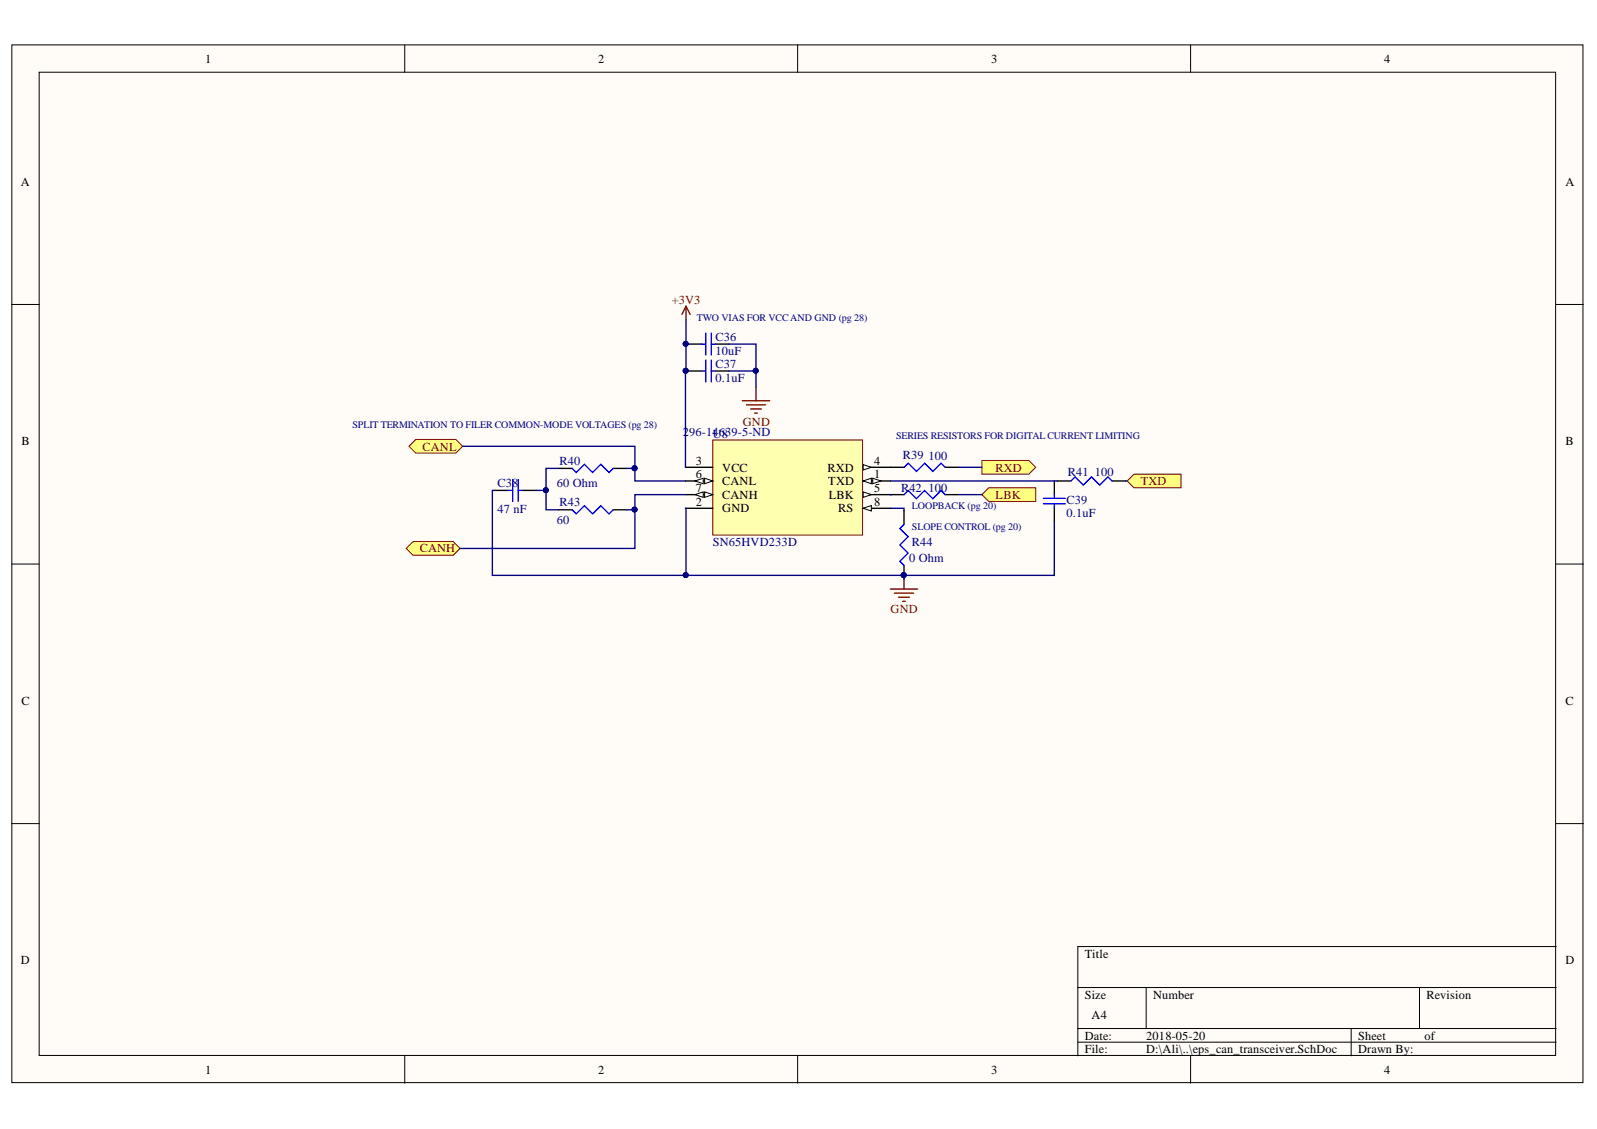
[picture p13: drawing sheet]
<svg xmlns="http://www.w3.org/2000/svg" width="297mm" height="210mm" viewBox="0 0 297 210" stroke-linecap="round" stroke-linejoin="round" font-family="sans-serif">
<defs><g id="words">
<g font-size="2.3">
<text x="38.2" y="11.7">1</text>
<text x="111.2" y="11.7">2</text>
<text x="184.3" y="11.7">3</text>
<text x="257.4" y="11.7">4</text>
<text x="3.9" y="34.5">A</text>
<text x="291.2" y="34.5">A</text>
<text x="4" y="82.8">B</text>
<text x="291.2" y="82.8">B</text>
<text x="129.4" y="88.9">6</text>
<text x="129.4" y="86.4">3</text>
<text x="134.3" y="87.7">VCC</text>
<text x="153.9" y="87.7">RXD</text>
<text x="162.6" y="88.9">1</text>
<text x="162.6" y="86.4">4</text>
<text x="129.4" y="94">2</text>
<text x="129.4" y="91.5">7</text>
<text x="134.3" y="95.3">GND</text>
<text x="134.3" y="92.7">CANH</text>
<text x="134.3" y="90.2">CANL</text>
<text x="154.1" y="90.2">TXD</text>
<text x="154.1" y="92.7">LBK</text>
<text x="155.9" y="95.3">RS</text>
<text x="162.6" y="94">8</text>
<text x="162.6" y="91.5">5</text>
<text x="4" y="131">C</text>
<text x="291.2" y="131">C</text>
<text x="3.9" y="179.3">D</text>
<text x="201.8" y="178">Title</text>
<text x="291.2" y="179.3">D</text>
<text x="201.8" y="185.7">Size</text>
<text x="214.5" y="185.7">Number</text>
<text x="265.3" y="185.7">Revision</text>
<text x="203" y="189.5">A4</text>
<text x="201.8" y="193.3">Date:</text>
<text x="201.8" y="195.8">File:</text>
<text x="213.2" y="193.3">2018-05-20</text>
<text x="213.2" y="195.8">D:\Ali\..\eps_can_transceiver.SchDoc</text>
<text x="252.6" y="193.3">Sheet</text>
<text x="252.6" y="195.8">Drawn By:</text>
<text x="264.9" y="193.3">of</text>
<text x="38.2" y="199.6">1</text>
<text x="111.2" y="199.6">2</text>
<text x="184.3" y="199.6">3</text>
<text x="257.4" y="199.6">4</text>
</g>
<g font-size="2.3" fill="#800000">
<text x="125" y="56.5">+3V3</text>
<text x="78.6" y="83.8">CANL</text>
<text x="138.2" y="79.1">GND</text>
<text x="185.2" y="87.7">RXD</text>
<text x="185.2" y="92.7">LBK</text>
<text x="212.2" y="90.2">TXD</text>
<text x="78.1" y="102.7">CANH</text>
<text x="165.6" y="114">GND</text>
</g>
<g font-size="2.3" fill="#000080">
<text x="133.1" y="65.9">10uF</text>
<text x="133.1" y="63.5">C36</text>
<text x="133.1" y="70.9">0.1uF</text>
<text x="133.1" y="68.5">C37</text>
<text x="127" y="81.1">2</text>
<text x="128.2" y="81.1">96-14639-5-ND</text>
<text x="132.6" y="81.5">U8</text>
<text x="104.1" y="86.5">R40</text>
<text x="167.9" y="85.4">R39</text>
<text x="172.7" y="85.5">100</text>
<text x="198.6" y="88.4">R41</text>
<text x="203.6" y="88.4">100</text>
<text x="92.6" y="95.4">47 nF</text>
<text x="92.6" y="90.5">C38</text>
<text x="103.6" y="90.5">60 Ohm</text>
<text x="104.1" y="94">R43</text>
<text x="167.6" y="91.5">R42</text>
<text x="172.7" y="91.5">100</text>
<text x="198.4" y="93.7">C39</text>
<text x="103.6" y="97.5">60</text>
<text x="132.6" y="101.5">SN65HVD233D</text>
<text x="169.6" y="101.5">R44</text>
<text x="198.4" y="96.2">0.1uF</text>
<text x="169.1" y="104.4">0 Ohm</text>
</g>
<g font-size="1.9" fill="#000080">
<text x="129.6" y="59.6">TWO VIAS FOR VCCAND GND (pg 28)</text>
<text x="65.6" y="79.6">SPLIT TERMINATION TO FILER COMMON-MODE VOLTAGES (pg 28)</text>
<text x="166.7" y="81.6">SERIES RESISTORS FOR DIGITAL CURRENT LIMITING</text>
<text x="169.6" y="94.6">LOOPBACK (pg 20)</text>
<text x="169.6" y="98.6">SLOPE CONTROL (pg 20)</text>
</g>
</g></defs>
<g fill="#fffcf8" stroke="#000" stroke-width=".19">
<path d="M2.2 8.3h292.2v193h-292.2z"/>
<path d="M7.3 13.4h282v182.8h-282z"/>
</g>
<g fill="none" stroke="#000" stroke-width=".19">
<path d="M75.3 8.3v5.1M148.4 8.3v5.1M221.4 8.3v5.1M2.2 56.6h5.1M289.4 56.6h5.1M2.2 104.9h5.1M289.4 104.9h5.1M2.2 153.1h5.1M289.4 153.1h5.1M289.4 176h-88.9v20.3M75.3 196.3v5.1M148.4 196.3v5.1"/>
<path d="M200.5 183.6h88.9M200.5 191.2h88.9M200.5 193.8h88.9M213.2 183.6v7.6M221.4 196.3v5.1M251.3 191.2v5.1M264 183.6v7.6"/>
</g>
<path d="M132.6 81.8h27.8v17.7h-27.8z" fill="#ffffb0" stroke="#800000" stroke-width=".19"/>
<path d="M160.5 94.5h5.1" fill="none" stroke="#000" stroke-width=".25"/>
<path d="M160.5 94.5l1.6-.5v1z" fill="#fffcf8"/>
<path d="M160.5 94.5l1.6-.5v1z" fill="none" stroke="#000" stroke-width=".19"/>
<path d="M160.5 92h5.1" fill="none" stroke="#000" stroke-width=".25"/>
<path d="M160.5 91.5l1.6 .5-1.6 .5z" fill="#fffcf8"/>
<path d="M160.5 91.5l1.6 .5-1.6 .5z" fill="none" stroke="#000" stroke-width=".19"/>
<path d="M160.5 89.4h5.1" fill="none" stroke="#000" stroke-width=".25"/>
<path d="M160.5 89.4l1.6-.5v1z" fill="#fffcf8"/>
<path d="M160.5 89.4l1.6-.5v1z" fill="none" stroke="#000" stroke-width=".19"/>
<path d="M162.3 88.9l1.5 .5-1.5 .5z" fill="#fffcf8"/>
<path d="M162.3 88.9l1.5 .5-1.5 .5z" fill="none" stroke="#000" stroke-width=".19"/>
<path d="M160.5 86.9h5.1" fill="none" stroke="#000" stroke-width=".25"/>
<path d="M160.5 86.4l1.6 .5-1.6 .5z" fill="#fffcf8"/>
<path d="M160.5 86.4l1.6 .5-1.6 .5z" fill="none" stroke="#000" stroke-width=".19"/>
<path d="M127.5 94.5h5.1M127.5 92h5.1" fill="none" stroke="#000" stroke-width=".25"/>
<path d="M131.1 91.5l1.5 .5-1.5 .5z" fill="#fffcf8"/>
<path d="M131.1 91.5l1.5 .5-1.5 .5z" fill="none" stroke="#000" stroke-width=".19"/>
<path d="M129.3 92l1.5-.5v1z" fill="#fffcf8"/>
<path d="M129.3 92l1.5-.5v1z" fill="none" stroke="#000" stroke-width=".19"/>
<path d="M127.5 89.4h5.1" fill="none" stroke="#000" stroke-width=".25"/>
<path d="M131.1 88.9l1.5 .5-1.5 .5z" fill="#fffcf8"/>
<path d="M131.1 88.9l1.5 .5-1.5 .5z" fill="none" stroke="#000" stroke-width=".19"/>
<path d="M129.3 89.4l1.5-.5v1z" fill="#fffcf8"/>
<path d="M129.3 89.4l1.5-.5v1z" fill="none" stroke="#000" stroke-width=".19"/>
<path d="M127.5 86.9h5.1" fill="none" stroke="#000" stroke-width=".25"/>
<g fill="#ffff80" stroke="#800000" stroke-width=".19">
<path d="M182.6 85.6h8.8l1.2 1.3-1.2 1.3h-8.8z" fill-rule="evenodd"/>
<path d="M209.7 89.4l1.2-1.2h8.8v2.5h-8.8z" fill-rule="evenodd"/>
<path d="M182.6 92l1.3-1.3h8.7v2.5h-8.7z" fill-rule="evenodd"/>
</g>
<path d="M128 64h2.5M128 69h2.5M133.1 64h2.5M133.1 69h2.5M92.1 91.2h2.5M97.1 91.2h2.6M103.9 87.1h2.5M103.9 94.8h2.5M114 87.1h2.6M114 94.8h2.6M168.1 95v2.5M168.1 105.1v2.6" fill="none" stroke="#000" stroke-width=".25"/>
<g fill="none" stroke="#00f" stroke-width=".25">
<path d="M130.5 64h.8M130.5 69h.8M131.3 61.9v4.1M131.3 66.9v4.1M132.3 61.9v4.1M132.3 66.9v4.1M132.3 64h.8M132.3 69h.8M94.6 91.2h.8M95.4 89.1v4.1M96.4 89.1v4.1M96.4 91.2h.7"/>
<path d="M106.4 87.1l.8 .7 1.5-1.5 1.5 1.5 1.6-1.5 1.5 1.5 .7-.7M106.4 94.8l.8 .7 1.5-1.5 1.5 1.5 1.6-1.5 1.5 1.5 .7-.7M168.1 97.5l-.7 .8 1.5 1.5-1.5 1.5 1.5 1.5-1.5 1.6 .7 .7"/>
</g>
<path d="M127.6 56.9l-.8 1.6M127.6 56.9l.8 1.6M127.6 56.9v2.6M165.6 109.5h5.1M166.4 110.3h3.5M167.1 111h2.1M167.9 111.8h.5M168.1 107v2.5" fill="none" stroke="#800000" stroke-width=".25"/>
<circle cx="168.1" cy="106.9" r=".46" fill="#000080" stroke="#000080" stroke-width=".19"/>
<g fill="#ffff80" stroke="#800000" stroke-width=".19">
<path d="M76.1 83l1.2-1.3h7.5l1.3 1.3-1.3 1.2h-7.5z" fill-rule="evenodd"/>
<path d="M75.6 102l1.2-1.3h7.5l1.3 1.3-1.3 1.2h-7.5z" fill-rule="evenodd"/>
</g>
<path d="M138.1 74.5h5.1M138.8 75.3h3.6M139.6 76h2M140.4 76.8h.5M140.6 72v2.5" fill="none" stroke="#800000" stroke-width=".25"/>
<path d="M165.6 92h2.6M165.6 86.9h2.6M175.8 92h2.5M175.8 86.9h2.5M196.1 89.3v2.6M196.1 94.4v2.6M196.7 89.4h2.5M206.8 89.4h2.6" fill="none" stroke="#000" stroke-width=".25"/>
<path d="M168.2 92l.7-.8 1.6 1.5 1.5-1.5 1.5 1.5 1.5-1.5 .8 .8M168.2 86.9l.7-.8 1.6 1.5 1.5-1.5 1.5 1.5 1.5-1.5 .8 .8M194.1 92.6h4M194.1 93.7h4M196.1 91.9v.7M196.1 93.7v.7M199.2 89.4l.8-.7 1.5 1.5 1.5-1.5 1.5 1.5 1.6-1.5 .7 .7" fill="none" stroke="#00f" stroke-width=".25"/>
<g fill="none" stroke="#000080" stroke-width=".25">
<path d="M127.6 59.5v4.5h.4M127.6 64v5h.4M127.6 69h-.1v17.9M135.6 69h5v3M135.6 64h5v5M86.1 83h32v4.1M92.1 91.2h-.5v15.8h36M101.6 91.2v3.6h2.3M103.9 87.1h-2.3v4.1h-1.9M116.6 87.1h1.5v2.3h9.4M118.1 94.8v7.2h-32.5M127.5 92h-9.4v2.8h-1.5"/>
<path d="M127.5 94.5h.1v12.5h40.5v.7M165.6 94.5h2.5v.5M165.6 92h.1M165.6 89.4h31.1M178.3 86.9h4.3M178.3 92h4.3M196.1 97v10h-28M209.4 89.4h.3"/>
</g>
<g fill="#000080" stroke="#000080" stroke-width=".19">
<circle cx="118" cy="87" r=".47"/>
<circle cx="118" cy="94.7" r=".46"/>
<circle cx="101.5" cy="91.1" r=".46"/>
<circle cx="127.5" cy="63.9" r=".46"/>
<circle cx="127.5" cy="68.9" r=".46"/>
<circle cx="140.6" cy="68.9" r=".46"/>
<circle cx="127.5" cy="106.9" r=".46"/>
<circle cx="168.1" cy="106.9" r=".46"/>
</g>
<use href="#words"/>
</svg>
